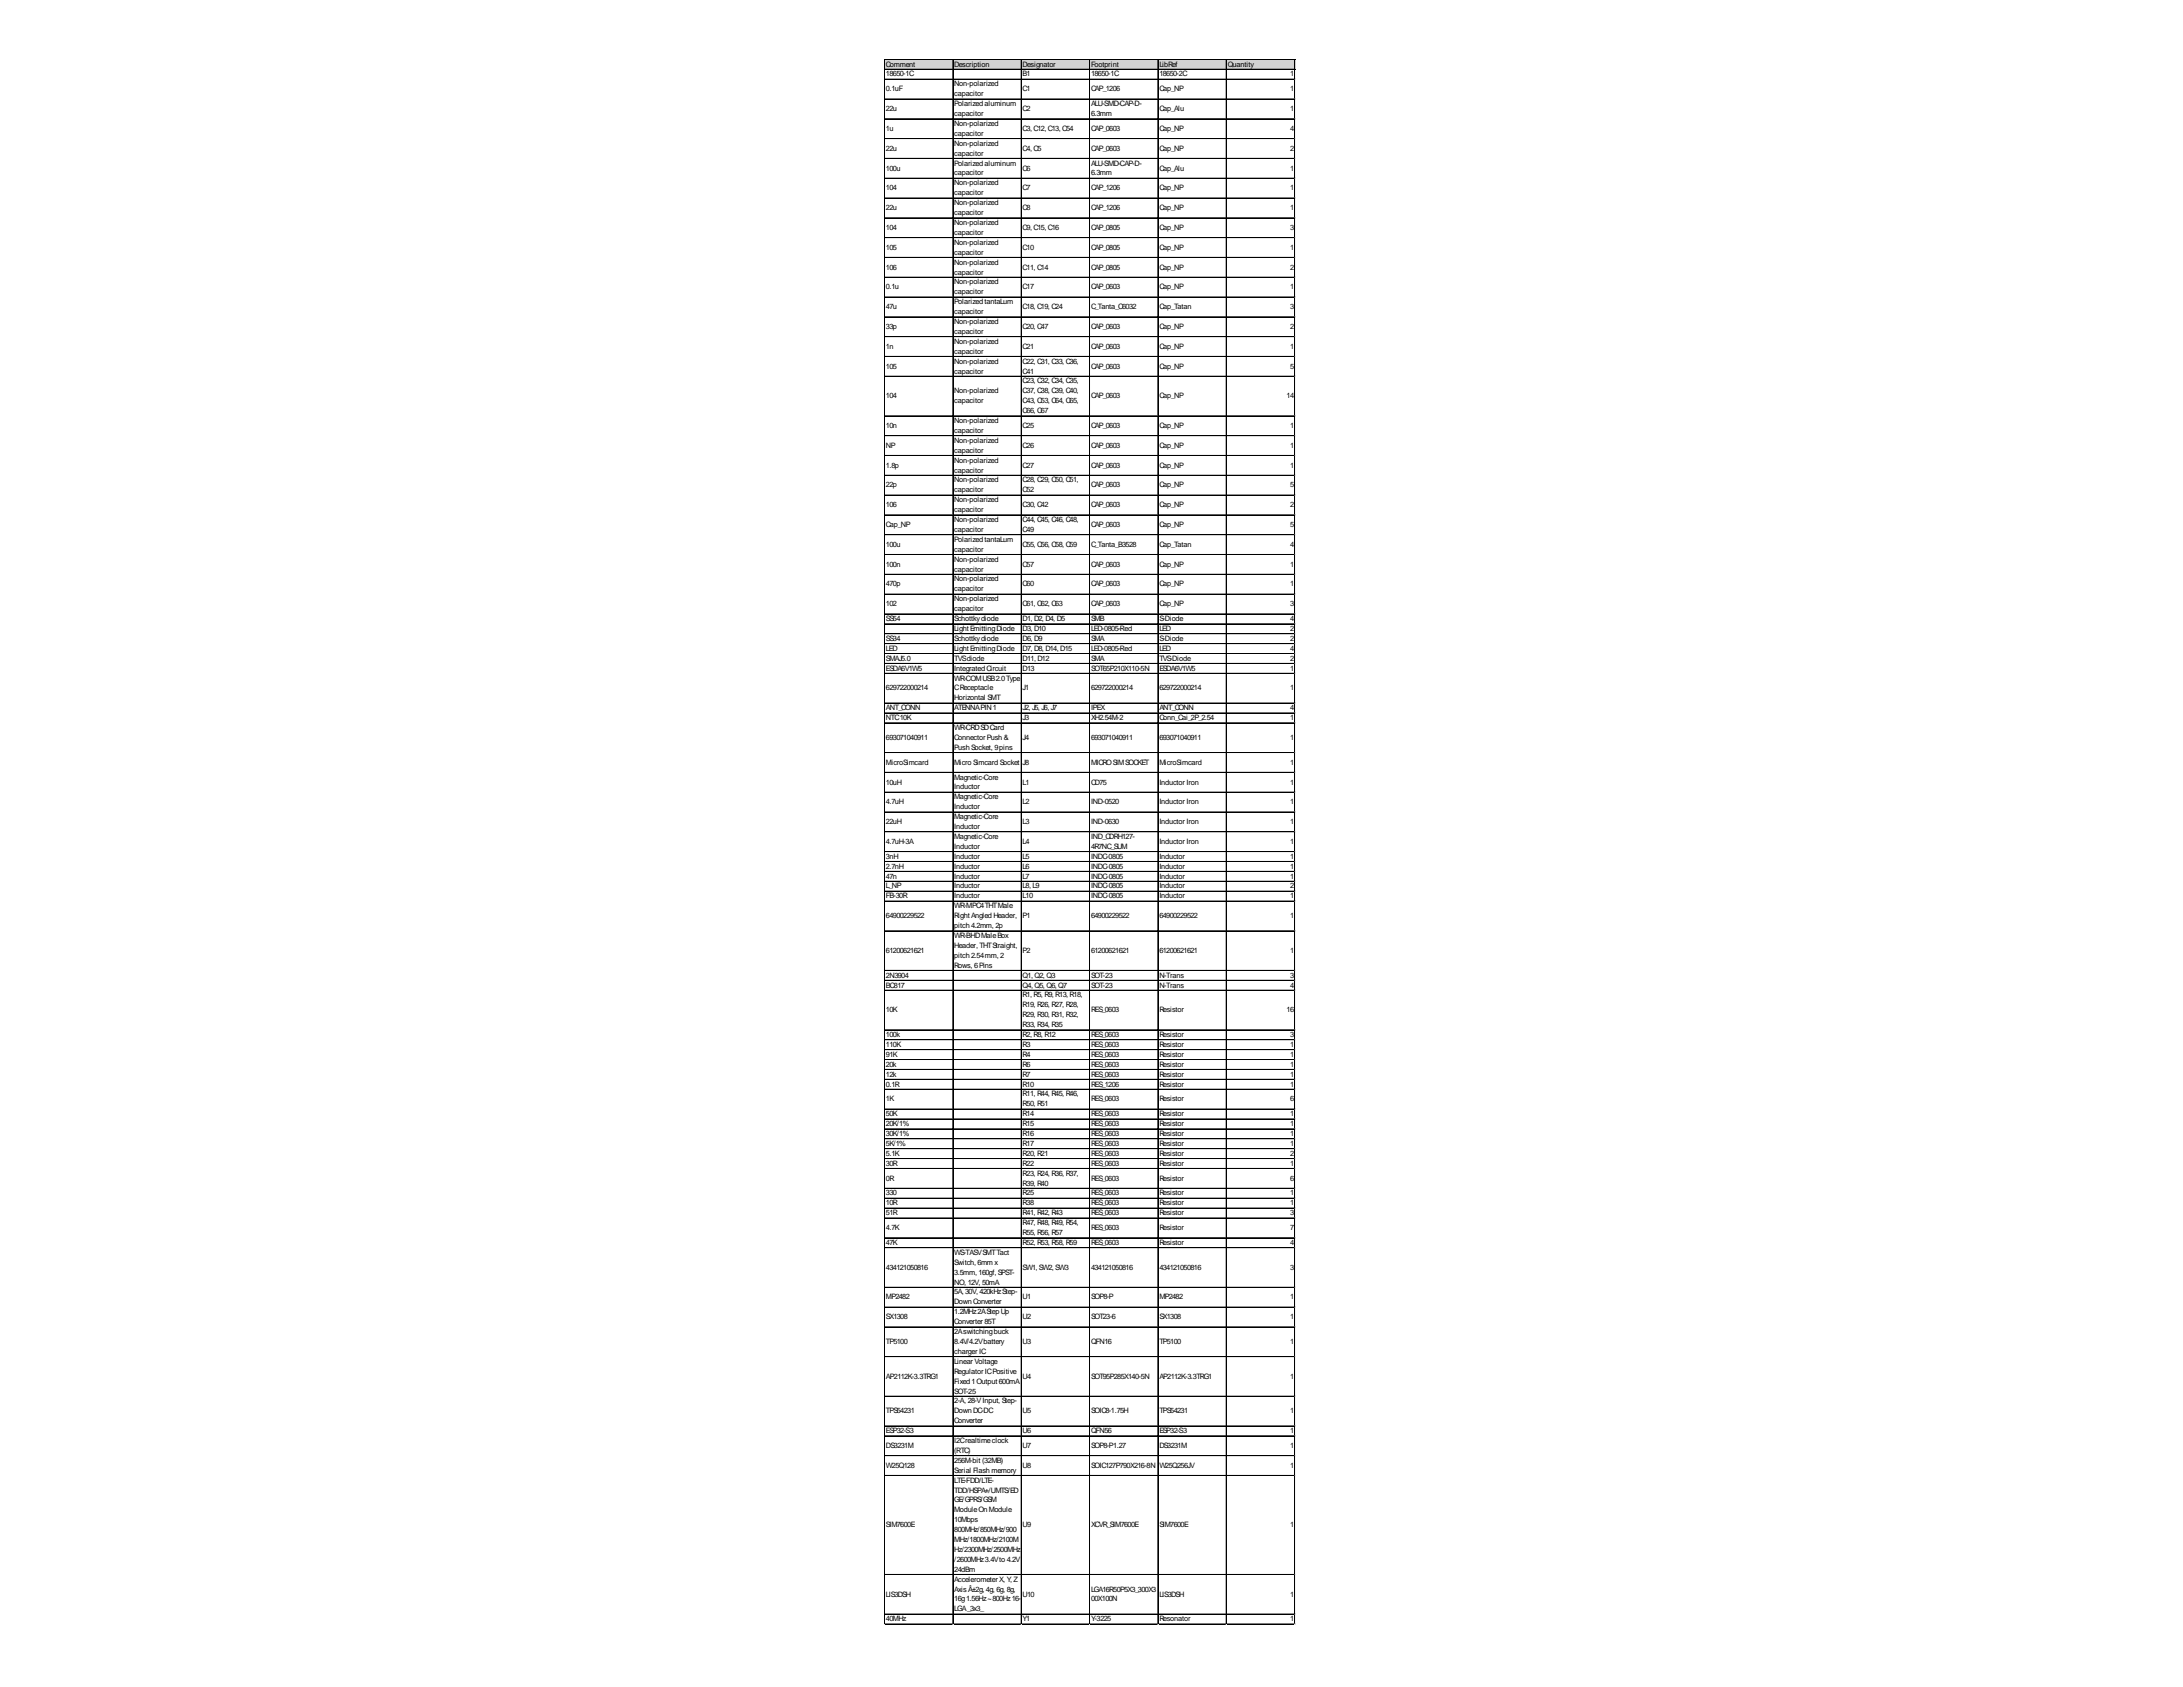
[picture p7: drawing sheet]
<svg xmlns="http://www.w3.org/2000/svg" width="279mm" height="216mm" viewBox="0 0 279 216" stroke-linecap="round" stroke-linejoin="round" font-family="sans-serif">
<defs><g id="words">
<g font-size="1">
<text x="113.4" y="8.5">Comment</text>
<text x="113.4" y="9.8">18650-1C</text>
<text x="113.4" y="11.7">0.1uF</text>
<text x="122.1" y="8.5">Description</text>
<text x="122.1" y="11.1">Non-polarized</text>
<text x="130.9" y="8.5">Designator</text>
<text x="130.9" y="9.8">B1</text>
<text x="130.9" y="11.7">C1</text>
<text x="139.6" y="8.5">Footprint</text>
<text x="139.6" y="9.8">18650-1C</text>
<text x="139.6" y="11.7">CAP_1206</text>
<text x="148.4" y="8.5">LibRef</text>
<text x="148.4" y="9.8">18650-2C</text>
<text x="148.4" y="11.7">Cap_NP</text>
<text x="157.1" y="8.5">Quantity</text>
<text x="165.1" y="9.8">1</text>
<text x="165.1" y="11.7">1</text>
<text x="113.4" y="14.2">22u</text>
<text x="113.4" y="16.8">1u</text>
<text x="122.1" y="12.3">capacitor</text>
<text x="122.1" y="13.6">Polarized aluminum</text>
<text x="122.1" y="14.9">capacitor</text>
<text x="122.1" y="16.1">Non-polarized</text>
<text x="122.1" y="17.4">capacitor</text>
<text x="130.9" y="14.2">C2</text>
<text x="130.9" y="16.8">C3, C12, C13, C54</text>
<text x="139.6" y="13.6">ALU-SMD-CAP-D-</text>
<text x="139.6" y="14.9">6.3mm</text>
<text x="139.6" y="16.8">CAP_0603</text>
<text x="148.4" y="14.2">Cap_Alu</text>
<text x="148.4" y="16.8">Cap_NP</text>
<text x="165.1" y="14.2">1</text>
<text x="165.1" y="16.8">4</text>
<text x="113.4" y="19.3">22u</text>
<text x="113.4" y="21.8">100u</text>
<text x="122.1" y="18.7">Non-polarized</text>
<text x="122.1" y="19.9">capacitor</text>
<text x="122.1" y="21.2">Polarized aluminum</text>
<text x="122.1" y="22.5">capacitor</text>
<text x="122.1" y="23.7">Non-polarized</text>
<text x="130.9" y="19.3">C4, C5</text>
<text x="130.9" y="21.8">C6</text>
<text x="139.6" y="19.3">CAP_0603</text>
<text x="139.6" y="21.2">ALU-SMD-CAP-D-</text>
<text x="139.6" y="22.5">6.3mm</text>
<text x="148.4" y="19.3">Cap_NP</text>
<text x="148.4" y="21.8">Cap_Alu</text>
<text x="165.1" y="19.3">2</text>
<text x="165.1" y="21.8">1</text>
<text x="113.4" y="24.4">104</text>
<text x="113.4" y="26.9">22u</text>
<text x="113.4" y="29.4">104</text>
<text x="122.1" y="25">capacitor</text>
<text x="122.1" y="26.3">Non-polarized</text>
<text x="122.1" y="27.5">capacitor</text>
<text x="122.1" y="28.8">Non-polarized</text>
<text x="130.9" y="24.4">C7</text>
<text x="130.9" y="26.9">C8</text>
<text x="130.9" y="29.4">C9, C15, C16</text>
<text x="139.6" y="24.4">CAP_1206</text>
<text x="139.6" y="26.9">CAP_1206</text>
<text x="139.6" y="29.4">CAP_0805</text>
<text x="148.4" y="24.4">Cap_NP</text>
<text x="148.4" y="26.9">Cap_NP</text>
<text x="148.4" y="29.4">Cap_NP</text>
<text x="165.1" y="24.4">1</text>
<text x="165.1" y="26.9">1</text>
<text x="165.1" y="29.4">3</text>
<text x="113.4" y="32">105</text>
<text x="113.4" y="34.5">106</text>
<text x="122.1" y="30.1">capacitor</text>
<text x="122.1" y="31.3">Non-polarized</text>
<text x="122.1" y="32.6">capacitor</text>
<text x="122.1" y="33.9">Non-polarized</text>
<text x="122.1" y="35.1">capacitor</text>
<text x="130.9" y="32">C10</text>
<text x="130.9" y="34.5">C11, C14</text>
<text x="139.6" y="32">CAP_0805</text>
<text x="139.6" y="34.5">CAP_0805</text>
<text x="148.4" y="32">Cap_NP</text>
<text x="148.4" y="34.5">Cap_NP</text>
<text x="165.1" y="32">1</text>
<text x="165.1" y="34.5">2</text>
<text x="113.4" y="37">0.1u</text>
<text x="113.4" y="39.6">47u</text>
<text x="122.1" y="36.4">Non-polarized</text>
<text x="122.1" y="37.7">capacitor</text>
<text x="122.1" y="38.9">Polarized tantaLum</text>
<text x="122.1" y="40.2">capacitor</text>
<text x="122.1" y="41.5">Non-polarized</text>
<text x="130.9" y="37">C17</text>
<text x="130.9" y="39.6">C18, C19, C24</text>
<text x="139.6" y="37">CAP_0603</text>
<text x="139.6" y="39.6">C_Tanta_C6032</text>
<text x="148.4" y="37">Cap_NP</text>
<text x="148.4" y="39.6">Cap_Tatan</text>
<text x="165.1" y="37">1</text>
<text x="165.1" y="39.6">3</text>
<text x="113.4" y="42.1">33p</text>
<text x="113.4" y="44.6">1n</text>
<text x="113.4" y="47.2">105</text>
<text x="122.1" y="42.7">capacitor</text>
<text x="122.1" y="44">Non-polarized</text>
<text x="122.1" y="45.3">capacitor</text>
<text x="122.1" y="46.5">Non-polarized</text>
<text x="122.1" y="47.8">capacitor</text>
<text x="130.9" y="42.1">C20, C47</text>
<text x="130.9" y="44.6">C21</text>
<text x="130.9" y="46.5">C22, C31, C33, C36,</text>
<text x="130.9" y="47.8">C41</text>
<text x="139.6" y="42.1">CAP_0603</text>
<text x="139.6" y="44.6">CAP_0603</text>
<text x="139.6" y="47.2">CAP_0603</text>
<text x="148.4" y="42.1">Cap_NP</text>
<text x="148.4" y="44.6">Cap_NP</text>
<text x="148.4" y="47.2">Cap_NP</text>
<text x="165.1" y="42.1">2</text>
<text x="165.1" y="44.6">1</text>
<text x="165.1" y="47.2">5</text>
<text x="113.4" y="51">104</text>
<text x="122.1" y="50.3">Non-polarized</text>
<text x="122.1" y="51.6">capacitor</text>
<text x="130.9" y="49.1">C23, C32, C34, C35,</text>
<text x="130.9" y="50.3">C37, C38, C39, C40,</text>
<text x="130.9" y="51.6">C43, C53, C64, C65,</text>
<text x="130.9" y="52.9">C66, C67</text>
<text x="139.6" y="51">CAP_0603</text>
<text x="148.4" y="51">Cap_NP</text>
<text x="164.7" y="51">14</text>
<text x="113.4" y="54.8">10n</text>
<text x="113.4" y="57.3">NP</text>
<text x="113.4" y="59.8">1.8p</text>
<text x="122.1" y="54.1">Non-polarized</text>
<text x="122.1" y="55.4">capacitor</text>
<text x="122.1" y="56.7">Non-polarized</text>
<text x="122.1" y="57.9">capacitor</text>
<text x="122.1" y="59.2">Non-polarized</text>
<text x="130.9" y="54.8">C25</text>
<text x="130.9" y="57.3">C26</text>
<text x="130.9" y="59.8">C27</text>
<text x="139.6" y="54.8">CAP_0603</text>
<text x="139.6" y="57.3">CAP_0603</text>
<text x="139.6" y="59.8">CAP_0603</text>
<text x="148.4" y="54.8">Cap_NP</text>
<text x="148.4" y="57.3">Cap_NP</text>
<text x="148.4" y="59.8">Cap_NP</text>
<text x="165.1" y="54.8">1</text>
<text x="165.1" y="57.3">1</text>
<text x="165.1" y="59.8">1</text>
<text x="113.4" y="62.4">22p</text>
<text x="113.4" y="64.9">106</text>
<text x="122.1" y="60.5">capacitor</text>
<text x="122.1" y="61.7">Non-polarized</text>
<text x="122.1" y="63">capacitor</text>
<text x="122.1" y="64.3">Non-polarized</text>
<text x="122.1" y="65.5">capacitor</text>
<text x="130.9" y="61.7">C28, C29, C50, C51,</text>
<text x="130.9" y="63">C52</text>
<text x="130.9" y="64.9">C30, C42</text>
<text x="139.6" y="62.4">CAP_0603</text>
<text x="139.6" y="64.9">CAP_0603</text>
<text x="148.4" y="62.4">Cap_NP</text>
<text x="148.4" y="64.9">Cap_NP</text>
<text x="165.1" y="62.4">5</text>
<text x="165.1" y="64.9">2</text>
<text x="113.4" y="67.4">Cap_NP</text>
<text x="113.4" y="70">100u</text>
<text x="122.1" y="66.8">Non-polarized</text>
<text x="122.1" y="68.1">capacitor</text>
<text x="122.1" y="69.3">Polarized tantaLum</text>
<text x="122.1" y="70.6">capacitor</text>
<text x="122.1" y="71.9">Non-polarized</text>
<text x="130.9" y="66.8">C44, C45, C46, C48,</text>
<text x="130.9" y="68.1">C49</text>
<text x="130.9" y="70">C55, C56, C58, C59</text>
<text x="139.6" y="67.4">CAP_0603</text>
<text x="139.6" y="70">C_Tanta_B3528</text>
<text x="148.4" y="67.4">Cap_NP</text>
<text x="148.4" y="70">Cap_Tatan</text>
<text x="165.1" y="67.4">5</text>
<text x="165.1" y="70">4</text>
<text x="113.4" y="72.5">100n</text>
<text x="113.4" y="75.1">470p</text>
<text x="113.4" y="77.6">102</text>
<text x="122.1" y="73.2">capacitor</text>
<text x="122.1" y="74.4">Non-polarized</text>
<text x="122.1" y="75.7">capacitor</text>
<text x="122.1" y="77">Non-polarized</text>
<text x="130.9" y="72.5">C57</text>
<text x="130.9" y="75.1">C60</text>
<text x="130.9" y="77.6">C61, C62, C63</text>
<text x="139.6" y="72.5">CAP_0603</text>
<text x="139.6" y="75.1">CAP_0603</text>
<text x="139.6" y="77.6">CAP_0603</text>
<text x="148.4" y="72.5">Cap_NP</text>
<text x="148.4" y="75.1">Cap_NP</text>
<text x="148.4" y="77.6">Cap_NP</text>
<text x="165.1" y="72.5">1</text>
<text x="165.1" y="75.1">1</text>
<text x="165.1" y="77.6">3</text>
<text x="113.4" y="79.5">SS54</text>
<text x="113.4" y="82">SS34</text>
<text x="113.4" y="83.3">LED</text>
<text x="122.1" y="78.2">capacitor</text>
<text x="122.1" y="79.5">Schottkydiode</text>
<text x="122.1" y="80.8">Light EmittingDiode</text>
<text x="122.1" y="82">Schottkydiode</text>
<text x="122.1" y="83.3">Light EmittingDiode</text>
<text x="130.9" y="79.5">D1, D2, D4, D5</text>
<text x="130.9" y="80.8">D3, D10</text>
<text x="130.9" y="82">D6, D9</text>
<text x="130.9" y="83.3">D7, D8, D14, D15</text>
<text x="139.6" y="79.5">SMB</text>
<text x="139.6" y="80.8">LED-0805-Red</text>
<text x="139.6" y="82">SMA</text>
<text x="139.6" y="83.3">LED-0805-Red</text>
<text x="148.4" y="79.5">S-Diode</text>
<text x="148.4" y="80.8">LED</text>
<text x="148.4" y="82">S-Diode</text>
<text x="148.4" y="83.3">LED</text>
<text x="165.1" y="79.5">4</text>
<text x="165.1" y="80.8">2</text>
<text x="165.1" y="82">2</text>
<text x="165.1" y="83.3">4</text>
<text x="113.4" y="84.6">SMAJ5.0</text>
<text x="113.4" y="85.8">ESDA6V1W5</text>
<text x="113.4" y="88.4">629722000214</text>
<text x="122.1" y="84.6">TVSdiode</text>
<text x="122.1" y="85.8">Integrated Circuit</text>
<text x="122.1" y="87.1">WR-COMUSB2.0Type</text>
<text x="122.1" y="88.4">CReceptacle</text>
<text x="122.1" y="89.6">Horizontal SMT</text>
<text x="130.9" y="84.6">D11, D12</text>
<text x="130.9" y="85.8">D13</text>
<text x="130.9" y="88.4">J1</text>
<text x="139.6" y="84.6">SMA</text>
<text x="139.6" y="85.8">SOT65P210X110-5N</text>
<text x="139.6" y="88.4">629722000214</text>
<text x="148.4" y="84.6">TVS-Diode</text>
<text x="148.4" y="85.8">ESDA6V1W5</text>
<text x="148.4" y="88.4">629722000214</text>
<text x="165.1" y="84.6">2</text>
<text x="165.1" y="85.8">1</text>
<text x="165.1" y="88.4">1</text>
<text x="113.4" y="90.9">ANT_CONN</text>
<text x="113.4" y="92.2">NTC10K</text>
<text x="113.4" y="94.7">693071040911</text>
<text x="122.1" y="90.9">ATENNAPIN1</text>
<text x="122.1" y="93.4">WR-CRDSDCard</text>
<text x="122.1" y="94.7">Connector Push &amp;</text>
<text x="122.1" y="96">Push Socket, 9pins</text>
<text x="130.9" y="90.9">J2, J5, J6, J7</text>
<text x="130.9" y="92.2">J3</text>
<text x="130.9" y="94.7">J4</text>
<text x="139.6" y="90.9">IPEX</text>
<text x="139.6" y="92.2">XH2.54M-2</text>
<text x="139.6" y="94.7">693071040911</text>
<text x="148.4" y="90.9">ANT_CONN</text>
<text x="148.4" y="92.2">Conn_Cai_2P_2.54</text>
<text x="148.4" y="94.7">693071040911</text>
<text x="165.1" y="90.9">4</text>
<text x="165.1" y="92.2">1</text>
<text x="165.1" y="94.7">1</text>
<text x="113.4" y="97.9">MicroSimcard</text>
<text x="113.4" y="100.4">10uH</text>
<text x="122.1" y="97.9">Micro Simcard Socket</text>
<text x="122.1" y="99.8">Magnetic-Core</text>
<text x="122.1" y="101">Inductor</text>
<text x="130.9" y="97.9">J8</text>
<text x="130.9" y="100.4">L1</text>
<text x="139.6" y="97.9">MICROSIMSOCKET</text>
<text x="139.6" y="100.4">CD75</text>
<text x="148.4" y="97.9">MicroSimcard</text>
<text x="148.4" y="100.4">Inductor Iron</text>
<text x="165.1" y="97.9">1</text>
<text x="165.1" y="100.4">1</text>
<text x="113.4" y="102.9">4.7uH</text>
<text x="113.4" y="105.5">22uH</text>
<text x="122.1" y="102.3">Magnetic-Core</text>
<text x="122.1" y="103.6">Inductor</text>
<text x="122.1" y="104.8">Magnetic-Core</text>
<text x="122.1" y="106.1">Inductor</text>
<text x="122.1" y="107.4">Magnetic-Core</text>
<text x="130.9" y="102.9">L2</text>
<text x="130.9" y="105.5">L3</text>
<text x="139.6" y="102.9">IND-0520</text>
<text x="139.6" y="105.5">IND-0630</text>
<text x="139.6" y="107.4">IND_CDRH127-</text>
<text x="148.4" y="102.9">Inductor Iron</text>
<text x="148.4" y="105.5">Inductor Iron</text>
<text x="165.1" y="102.9">1</text>
<text x="165.1" y="105.5">1</text>
<text x="113.4" y="108">4.7uH-3A</text>
<text x="113.4" y="109.9">3nH</text>
<text x="113.4" y="111.2">2.7nH</text>
<text x="113.4" y="112.4">47n</text>
<text x="113.4" y="113.7">L_NP</text>
<text x="122.1" y="108.6">Inductor</text>
<text x="122.1" y="109.9">Inductor</text>
<text x="122.1" y="111.2">Inductor</text>
<text x="122.1" y="112.4">Inductor</text>
<text x="122.1" y="113.7">Inductor</text>
<text x="130.9" y="108">L4</text>
<text x="130.9" y="109.9">L5</text>
<text x="130.9" y="111.2">L6</text>
<text x="130.9" y="112.4">L7</text>
<text x="130.9" y="113.7">L8, L9</text>
<text x="139.6" y="108.6">4R7NC_SUM</text>
<text x="139.6" y="109.9">INDC-0805</text>
<text x="139.6" y="111.2">INDC-0805</text>
<text x="139.6" y="112.4">INDC-0805</text>
<text x="139.6" y="113.7">INDC-0805</text>
<text x="148.4" y="108">Inductor Iron</text>
<text x="148.4" y="109.9">Inductor</text>
<text x="148.4" y="111.2">Inductor</text>
<text x="148.4" y="112.4">Inductor</text>
<text x="148.4" y="113.7">Inductor</text>
<text x="165.1" y="108">1</text>
<text x="165.1" y="109.9">1</text>
<text x="165.1" y="111.2">1</text>
<text x="165.1" y="112.4">1</text>
<text x="165.1" y="113.7">2</text>
<text x="113.4" y="115">FB-30R</text>
<text x="113.4" y="117.5">64900229522</text>
<text x="122.1" y="115">Inductor</text>
<text x="122.1" y="116.2">WR-MPC4THTMale</text>
<text x="122.1" y="117.5">Right Angled Header,</text>
<text x="122.1" y="118.8">pitch 4.2mm, 2p</text>
<text x="130.9" y="115">L10</text>
<text x="130.9" y="117.5">P1</text>
<text x="139.6" y="115">INDC-0805</text>
<text x="139.6" y="117.5">64900229522</text>
<text x="148.4" y="115">Inductor</text>
<text x="148.4" y="117.5">64900229522</text>
<text x="165.1" y="115">1</text>
<text x="165.1" y="117.5">1</text>
<text x="113.4" y="121.9">61200621621</text>
<text x="113.4" y="125.1">2N3904</text>
<text x="122.1" y="120">WR-BHDMaleBox</text>
<text x="122.1" y="121.3">Header, THTStraight,</text>
<text x="122.1" y="122.6">pitch 2.54mm, 2</text>
<text x="122.1" y="123.8">Rows, 6Pins</text>
<text x="130.9" y="121.9">P2</text>
<text x="130.9" y="125.1">Q1, Q2, Q3</text>
<text x="139.6" y="121.9">61200621621</text>
<text x="139.6" y="125.1">SOT-23</text>
<text x="148.4" y="121.9">61200621621</text>
<text x="148.4" y="125.1">N-Trans</text>
<text x="165.1" y="121.9">1</text>
<text x="165.1" y="125.1">3</text>
<text x="113.4" y="126.4">BC817</text>
<text x="113.4" y="129.5">10K</text>
<text x="130.9" y="126.4">Q4, Q5, Q6, Q7</text>
<text x="130.9" y="127.6">R1, R5, R9, R13, R18,</text>
<text x="130.9" y="128.9">R19, R26, R27, R28,</text>
<text x="130.9" y="130.2">R29, R30, R31, R32,</text>
<text x="130.9" y="131.4">R33, R34, R35</text>
<text x="139.6" y="126.4">SOT-23</text>
<text x="139.6" y="129.5">RES_0603</text>
<text x="148.4" y="126.4">N-Trans</text>
<text x="148.4" y="129.5">Resistor</text>
<text x="164.7" y="129.5">16</text>
<text x="165.1" y="126.4">4</text>
<text x="113.4" y="132.7">100k</text>
<text x="113.4" y="134">110K</text>
<text x="113.4" y="135.3">91K</text>
<text x="113.4" y="136.5">20k</text>
<text x="113.4" y="137.8">12k</text>
<text x="130.9" y="132.7">R2, R8, R12</text>
<text x="130.9" y="134">R3</text>
<text x="130.9" y="135.3">R4</text>
<text x="130.9" y="136.5">R6</text>
<text x="130.9" y="137.8">R7</text>
<text x="139.6" y="132.7">RES_0603</text>
<text x="139.6" y="134">RES_0603</text>
<text x="139.6" y="135.3">RES_0603</text>
<text x="139.6" y="136.5">RES_0603</text>
<text x="139.6" y="137.8">RES_0603</text>
<text x="148.4" y="132.7">Resistor</text>
<text x="148.4" y="134">Resistor</text>
<text x="148.4" y="135.3">Resistor</text>
<text x="148.4" y="136.5">Resistor</text>
<text x="148.4" y="137.8">Resistor</text>
<text x="165.1" y="132.7">3</text>
<text x="165.1" y="134">1</text>
<text x="165.1" y="135.3">1</text>
<text x="165.1" y="136.5">1</text>
<text x="165.1" y="137.8">1</text>
<text x="113.4" y="139.1">0.1R</text>
<text x="113.4" y="141">1K</text>
<text x="113.4" y="142.9">50K</text>
<text x="130.9" y="139.1">R10</text>
<text x="130.9" y="140.3">R11, R44, R45, R46,</text>
<text x="130.9" y="141.6">R50, R51</text>
<text x="130.9" y="142.9">R14</text>
<text x="139.6" y="139.1">RES_1206</text>
<text x="139.6" y="141">RES_0603</text>
<text x="139.6" y="142.9">RES_0603</text>
<text x="148.4" y="139.1">Resistor</text>
<text x="148.4" y="141">Resistor</text>
<text x="148.4" y="142.9">Resistor</text>
<text x="165.1" y="139.1">1</text>
<text x="165.1" y="141">6</text>
<text x="165.1" y="142.9">1</text>
<text x="113.4" y="144.1">20K/1%</text>
<text x="113.4" y="145.4">30K/1%</text>
<text x="113.4" y="146.7">5K/1%</text>
<text x="113.4" y="147.9">5.1K</text>
<text x="113.4" y="149.2">30R</text>
<text x="130.9" y="144.1">R15</text>
<text x="130.9" y="145.4">R16</text>
<text x="130.9" y="146.7">R17</text>
<text x="130.9" y="147.9">R20, R21</text>
<text x="130.9" y="149.2">R22</text>
<text x="139.6" y="144.1">RES_0603</text>
<text x="139.6" y="145.4">RES_0603</text>
<text x="139.6" y="146.7">RES_0603</text>
<text x="139.6" y="147.9">RES_0603</text>
<text x="139.6" y="149.2">RES_0603</text>
<text x="148.4" y="144.1">Resistor</text>
<text x="148.4" y="145.4">Resistor</text>
<text x="148.4" y="146.7">Resistor</text>
<text x="148.4" y="147.9">Resistor</text>
<text x="148.4" y="149.2">Resistor</text>
<text x="165.1" y="144.1">1</text>
<text x="165.1" y="145.4">1</text>
<text x="165.1" y="146.7">1</text>
<text x="165.1" y="147.9">2</text>
<text x="165.1" y="149.2">1</text>
<text x="113.4" y="151.1">0R</text>
<text x="113.4" y="153">330</text>
<text x="113.4" y="154.3">10R</text>
<text x="113.4" y="155.5">51R</text>
<text x="130.9" y="150.5">R23, R24, R36, R37,</text>
<text x="130.9" y="151.7">R39, R40</text>
<text x="130.9" y="153">R25</text>
<text x="130.9" y="154.3">R38</text>
<text x="130.9" y="155.5">R41, R42, R43</text>
<text x="139.6" y="151.1">RES_0603</text>
<text x="139.6" y="153">RES_0603</text>
<text x="139.6" y="154.3">RES_0603</text>
<text x="139.6" y="155.5">RES_0603</text>
<text x="148.4" y="151.1">Resistor</text>
<text x="148.4" y="153">Resistor</text>
<text x="148.4" y="154.3">Resistor</text>
<text x="148.4" y="155.5">Resistor</text>
<text x="165.1" y="151.1">6</text>
<text x="165.1" y="153">1</text>
<text x="165.1" y="154.3">1</text>
<text x="165.1" y="155.5">3</text>
<text x="113.4" y="157.4">4.7K</text>
<text x="113.4" y="159.3">47K</text>
<text x="122.1" y="160.6">WS-TASVSMTTact</text>
<text x="122.1" y="161.9">Switch, 6mmx</text>
<text x="130.9" y="156.8">R47, R48, R49, R54,</text>
<text x="130.9" y="158.1">R55, R56, R57</text>
<text x="130.9" y="159.3">R52, R53, R58, R59</text>
<text x="139.6" y="157.4">RES_0603</text>
<text x="139.6" y="159.3">RES_0603</text>
<text x="148.4" y="157.4">Resistor</text>
<text x="148.4" y="159.3">Resistor</text>
<text x="165.1" y="157.4">7</text>
<text x="165.1" y="159.3">4</text>
<text x="113.4" y="162.5">434121050816</text>
<text x="113.4" y="166.3">MP2482</text>
<text x="122.1" y="163.1">3.5mm, 160gf, SPST-</text>
<text x="122.1" y="164.4">NO, 12V, 50mA</text>
<text x="122.1" y="165.7">5A, 30V, 420kHzStep-</text>
<text x="122.1" y="166.9">Down Converter</text>
<text x="130.9" y="162.5">SW1, SW2, SW3</text>
<text x="130.9" y="166.3">U1</text>
<text x="139.6" y="162.5">434121050816</text>
<text x="139.6" y="166.3">SOP8-P</text>
<text x="148.4" y="162.5">434121050816</text>
<text x="148.4" y="166.3">MP2482</text>
<text x="165.1" y="162.5">3</text>
<text x="165.1" y="166.3">1</text>
<text x="113.4" y="168.8">SX1308</text>
<text x="113.4" y="172">TP5100</text>
<text x="122.1" y="168.2">1.2MHz2AStep Up</text>
<text x="122.1" y="169.5">Converter 85T</text>
<text x="122.1" y="170.7">2Aswitchingbuck</text>
<text x="122.1" y="172">8.4V/4.2Vbattery</text>
<text x="122.1" y="173.3">charger IC</text>
<text x="130.9" y="168.8">U2</text>
<text x="130.9" y="172">U3</text>
<text x="139.6" y="168.8">SOT23-6</text>
<text x="139.6" y="172">QFN16</text>
<text x="148.4" y="168.8">SX1308</text>
<text x="148.4" y="172">TP5100</text>
<text x="165.1" y="168.8">1</text>
<text x="165.1" y="172">1</text>
<text x="113.4" y="176.4">AP2112K-3.3TRG1</text>
<text x="122.1" y="174.5">Linear Voltage</text>
<text x="122.1" y="175.8">Regulator ICPositive</text>
<text x="122.1" y="177.1">Fixed 1Output 600mA</text>
<text x="122.1" y="178.3">SOT-25</text>
<text x="122.1" y="179.6">2-A, 28-VInput, Step-</text>
<text x="130.9" y="176.4">U4</text>
<text x="139.6" y="176.4">SOT95P285X140-5N</text>
<text x="148.4" y="176.4">AP2112K-3.3TRG1</text>
<text x="165.1" y="176.4">1</text>
<text x="113.4" y="180.9">TPS54231</text>
<text x="113.4" y="183.4">ESP32-S3</text>
<text x="113.4" y="185.3">DS3231M</text>
<text x="122.1" y="180.9">Down DC-DC</text>
<text x="122.1" y="182.1">Converter</text>
<text x="122.1" y="184.7">I2Crealtimeclock</text>
<text x="122.1" y="185.9">(RTC)</text>
<text x="130.9" y="180.9">U5</text>
<text x="130.9" y="183.4">U6</text>
<text x="130.9" y="185.3">U7</text>
<text x="139.6" y="180.9">SOIC8-1.75H</text>
<text x="139.6" y="183.4">QFN56</text>
<text x="139.6" y="185.3">SOP8-P1.27</text>
<text x="148.4" y="180.9">TPS54231</text>
<text x="148.4" y="183.4">ESP32-S3</text>
<text x="148.4" y="185.3">DS3231M</text>
<text x="165.1" y="180.9">1</text>
<text x="165.1" y="183.4">1</text>
<text x="165.1" y="185.3">1</text>
<text x="113.4" y="187.8">W25Q128</text>
<text x="122.1" y="187.2">256M-bit (32MB)</text>
<text x="122.1" y="188.5">Serial Flash memory</text>
<text x="122.1" y="189.7">LTE-FDD/LTE-</text>
<text x="122.1" y="191">TDD/HSPA+/UMTS/ED</text>
<text x="130.9" y="187.8">U8</text>
<text x="139.6" y="187.8">SOIC127P790X216-8N</text>
<text x="148.4" y="187.8">W25Q256JV</text>
<text x="165.1" y="187.8">1</text>
<text x="113.4" y="195.5">SIM7600E</text>
<text x="122.1" y="192.3">GE/GPRS/GSM</text>
<text x="122.1" y="193.5">ModuleOn Module</text>
<text x="122.1" y="194.8">10Mbps</text>
<text x="122.1" y="196.1">800MHz/850MHz/900</text>
<text x="122.1" y="197.4">MHz/1800MHz/2100M</text>
<text x="130.9" y="195.5">U9</text>
<text x="139.6" y="195.5">XCVR_SIM7600E</text>
<text x="148.4" y="195.5">SIM7600E</text>
<text x="165.1" y="195.5">1</text>
<text x="122.1" y="198.6">Hz/2300MHz/2500MHz</text>
<text x="122.1" y="199.9">/2600MHz3.4Vto 4.2V</text>
<text x="122.1" y="201.2">24dBm</text>
<text x="122.1" y="202.4">Accelerometer X, Y, Z</text>
<text x="122.1" y="203.7">AxisÂ±2g, 4g, 6g, 8g,</text>
<text x="139.6" y="203.7">LGA16R50P5X3_300X3</text>
<text x="113.4" y="204.3">LIS3DSH</text>
<text x="113.4" y="207.5">40MHz</text>
<text x="122.1" y="205">16g1.56Hz~800Hz16-</text>
<text x="122.1" y="206.2">LGA_3x3_</text>
<text x="130.9" y="204.3">U10</text>
<text x="130.9" y="207.5">Y1</text>
<text x="139.6" y="205">00X100N</text>
<text x="139.6" y="207.5">Y-3225</text>
<text x="148.4" y="204.3">LIS3DSH</text>
<text x="148.4" y="207.5">Resonator</text>
<text x="165.1" y="204.3">1</text>
<text x="165.1" y="207.5">1</text>
</g>
</g></defs>
<path d="M113.2 7.6h52.6v1.3h-52.6z" fill="#d3d3d3"/>
<g fill="none" stroke="#000" stroke-width=".13">
<path d="M113.2 7.6v200.3M113.3 7.6h52.4M113.3 8.9h52.4M113.3 10.1h52.4M113.3 10.2h52.4M113.3 12.7h52.4M113.3 15.2h52.4M113.3 17.7h52.4M113.3 17.8h52.4M122 7.7v200.2M130.7 7.7v200.2M139.4 7.7v200.2"/>
<path d="M139.5 7.7v200.2M148.2 7.7v200.2M156.9 7.7v200.2M157 7.7v200.2M165.7 7.7v200.2M113.3 20.3h52.4M113.3 22.8h52.4M113.3 25.3h52.4M113.3 25.4h52.4M113.3 27.9h52.4M113.3 30.4h52.4M113.3 32.9h52.4"/>
<path d="M113.3 33h52.4M113.3 35.5h52.4M113.3 38h52.4M113.3 40.5h52.4M113.3 40.6h52.4M113.3 43.1h52.4M113.3 45.6h52.4M113.3 48.1h52.4M113.3 48.2h52.4M113.3 53.2h52.4M113.3 53.3h52.4M113.3 55.8h52.4"/>
<path d="M113.3 58.3h52.4M113.3 60.8h52.4M113.3 60.9h52.4M113.3 63.4h52.4M113.3 65.9h52.4M113.3 68.4l52.4 .1M113.3 71h52.4M113.3 73.5h52.4M113.3 76h52.4M113.3 76.1h52.4M113.3 78.6h52.4M113.3 79.8h52.4"/>
<path d="M113.3 79.9h52.4M113.3 81.1h52.4M113.3 82.4h52.4M113.3 83.6h52.4M113.3 83.7h52.4M113.3 84.9h52.4M113.3 86.2h52.4M113.3 90h52.4M113.3 91.2h52.4M113.3 91.3h52.4M113.3 92.5h52.4M113.3 96.3h52.4"/>
<path d="M113.3 98.8h52.4M113.3 98.9h52.4M113.3 101.4h52.4M113.3 103.9h52.4M113.3 106.4h52.4M113.3 106.5h52.4M113.3 109h52.4M113.3 110.2h52.4M113.3 110.3h52.4M113.3 111.5h52.4M113.3 112.8h52.4M113.3 114.1h52.4"/>
<path d="M113.3 115.3h52.4M113.3 119.1h52.4M113.3 119.2h52.4M113.3 124.2h52.4M113.3 125.5h52.4M113.3 126.7h52.4M113.3 126.8h52.4M113.3 131.8h52.4M113.3 133.1h52.4M113.3 134.3h52.4M113.3 134.4h52.4M113.3 135.6h52.4"/>
<path d="M113.3 136.9h52.4M113.3 138.1h52.4M113.3 138.2h52.4M113.3 139.4h52.4M113.3 141.9h52.4M113.3 142h52.4M113.3 143.2h52.4M113.3 144.5h52.4M113.3 145.7h52.4M113.3 145.8h52.4M113.3 147h52.4M113.3 148.3h52.4"/>
<path d="M113.3 149.5h52.4M113.3 149.6h52.4M113.3 152.1h52.4M113.3 153.3h52.4M113.3 153.4h52.4M113.3 154.6h52.4M113.3 155.9h52.4M113.3 158.4h52.4M113.3 159.7h52.4M113.3 164.7h52.4M113.3 164.8h52.4M113.3 167.3h52.4"/>
<path d="M113.3 169.8h52.4M113.3 173.6h52.4M113.3 178.7h52.4M113.3 182.5h52.4M113.3 183.8h52.4M113.3 186.3h52.4M113.3 188.8h52.4M113.3 188.9h52.4M113.3 201.5h52.4M113.3 206.6h52.4M113.3 207.8h52.4M113.3 207.9h52.4"/>
</g>
<path d="M113.2 207.9h.1" fill="none" stroke="#e0e0e0" stroke-width=".13"/>
<path d="M113.2 207.9h.1z" fill="#e0e0e0"/>
<path d="M122 207.9h.1" fill="none" stroke="#e0e0e0" stroke-width=".13"/>
<path d="M130.7 207.9h.1" fill="none" stroke="#e0e0e0" stroke-width=".13"/>
<path d="M130.7 207.9h.1z" fill="#e0e0e0"/>
<path d="M139.4 207.9h.1" fill="none" stroke="#e0e0e0" stroke-width=".13"/>
<path d="M139.4 207.9h.1z" fill="#e0e0e0"/>
<path d="M148.2 207.9h.1" fill="none" stroke="#e0e0e0" stroke-width=".13"/>
<path d="M148.2 207.9h.1z" fill="#e0e0e0"/>
<path d="M156.9 207.9h.1" fill="none" stroke="#e0e0e0" stroke-width=".13"/>
<path d="M156.9 207.9h.1z" fill="#e0e0e0"/>
<path d="M165.7 207.9h.1" fill="none" stroke="#e0e0e0" stroke-width=".13"/>
<path d="M165.7 10.1h.1" fill="none" stroke="#e0e0e0" stroke-width=".13"/>
<path d="M165.7 10.1l.1 .1z" fill="#e0e0e0"/>
<path d="M165.7 12.7h.1" fill="none" stroke="#e0e0e0" stroke-width=".13"/>
<path d="M165.7 12.7h.1z" fill="#e0e0e0"/>
<path d="M165.7 15.2h.1" fill="none" stroke="#e0e0e0" stroke-width=".13"/>
<path d="M165.7 15.2l.1 .1z" fill="#e0e0e0"/>
<path d="M165.7 17.7h.1" fill="none" stroke="#e0e0e0" stroke-width=".13"/>
<path d="M165.7 17.7l.1 .1z" fill="#e0e0e0"/>
<path d="M165.7 20.3h.1" fill="none" stroke="#e0e0e0" stroke-width=".13"/>
<path d="M165.7 20.3h.1z" fill="#e0e0e0"/>
<path d="M165.7 22.8h.1" fill="none" stroke="#e0e0e0" stroke-width=".13"/>
<path d="M165.7 22.8l.1 .1z" fill="#e0e0e0"/>
<path d="M165.7 25.3h.1" fill="none" stroke="#e0e0e0" stroke-width=".13"/>
<path d="M165.7 25.3l.1 .1z" fill="#e0e0e0"/>
<path d="M165.7 27.9h.1" fill="none" stroke="#e0e0e0" stroke-width=".13"/>
<path d="M165.7 27.9h.1z" fill="#e0e0e0"/>
<path d="M165.7 30.4h.1" fill="none" stroke="#e0e0e0" stroke-width=".13"/>
<path d="M165.7 30.4l.1 .1z" fill="#e0e0e0"/>
<path d="M165.7 32.9h.1" fill="none" stroke="#e0e0e0" stroke-width=".13"/>
<path d="M165.7 32.9l.1 .1z" fill="#e0e0e0"/>
<path d="M165.7 35.5h.1" fill="none" stroke="#e0e0e0" stroke-width=".13"/>
<path d="M165.7 35.5h.1z" fill="#e0e0e0"/>
<path d="M165.7 38h.1" fill="none" stroke="#e0e0e0" stroke-width=".13"/>
<path d="M165.7 38l.1 .1z" fill="#e0e0e0"/>
<path d="M165.7 40.5h.1" fill="none" stroke="#e0e0e0" stroke-width=".13"/>
<path d="M165.7 40.5l.1 .1z" fill="#e0e0e0"/>
<path d="M165.7 43.1h.1" fill="none" stroke="#e0e0e0" stroke-width=".13"/>
<path d="M165.7 43.1h.1z" fill="#e0e0e0"/>
<path d="M165.7 45.6h.1" fill="none" stroke="#e0e0e0" stroke-width=".13"/>
<path d="M165.7 45.6l.1 .1z" fill="#e0e0e0"/>
<path d="M165.7 48.1h.1" fill="none" stroke="#e0e0e0" stroke-width=".13"/>
<path d="M165.7 48.1l.1 .1z" fill="#e0e0e0"/>
<path d="M165.7 53.2h.1" fill="none" stroke="#e0e0e0" stroke-width=".13"/>
<path d="M165.7 53.2l.1 .1z" fill="#e0e0e0"/>
<path d="M165.7 55.8h.1" fill="none" stroke="#e0e0e0" stroke-width=".13"/>
<path d="M165.7 55.8h.1z" fill="#e0e0e0"/>
<path d="M165.7 58.3h.1" fill="none" stroke="#e0e0e0" stroke-width=".13"/>
<path d="M165.7 58.3l.1 .1z" fill="#e0e0e0"/>
<path d="M165.7 60.8h.1" fill="none" stroke="#e0e0e0" stroke-width=".13"/>
<path d="M165.7 60.8l.1 .1z" fill="#e0e0e0"/>
<path d="M165.7 63.4h.1" fill="none" stroke="#e0e0e0" stroke-width=".13"/>
<path d="M165.7 63.4h.1z" fill="#e0e0e0"/>
<path d="M165.7 65.9h.1" fill="none" stroke="#e0e0e0" stroke-width=".13"/>
<path d="M165.7 65.9l.1 .1z" fill="#e0e0e0"/>
<path d="M165.7 68.4h.1" fill="none" stroke="#e0e0e0" stroke-width=".13"/>
<path d="M165.7 68.4l.1 .1z" fill="#e0e0e0"/>
<path d="M165.7 71h.1" fill="none" stroke="#e0e0e0" stroke-width=".13"/>
<path d="M165.7 71h.1z" fill="#e0e0e0"/>
<path d="M165.7 73.5h.1" fill="none" stroke="#e0e0e0" stroke-width=".13"/>
<path d="M165.7 73.5l.1 .1z" fill="#e0e0e0"/>
<path d="M165.7 76h.1" fill="none" stroke="#e0e0e0" stroke-width=".13"/>
<path d="M165.7 76l.1 .1z" fill="#e0e0e0"/>
<path d="M165.7 78.6h.1" fill="none" stroke="#e0e0e0" stroke-width=".13"/>
<path d="M165.7 78.6h.1z" fill="#e0e0e0"/>
<path d="M165.7 79.8h.1" fill="none" stroke="#e0e0e0" stroke-width=".13"/>
<path d="M165.7 79.8l.1 .1z" fill="#e0e0e0"/>
<path d="M165.7 81.1h.1" fill="none" stroke="#e0e0e0" stroke-width=".13"/>
<path d="M165.7 81.1l.1 .1z" fill="#e0e0e0"/>
<path d="M165.7 82.4h.1" fill="none" stroke="#e0e0e0" stroke-width=".13"/>
<path d="M165.7 82.4h.1z" fill="#e0e0e0"/>
<path d="M165.7 83.6h.1" fill="none" stroke="#e0e0e0" stroke-width=".13"/>
<path d="M165.7 83.6l.1 .1z" fill="#e0e0e0"/>
<path d="M165.7 84.9h.1" fill="none" stroke="#e0e0e0" stroke-width=".13"/>
<path d="M165.7 84.9l.1 .1z" fill="#e0e0e0"/>
<path d="M165.7 86.2h.1" fill="none" stroke="#e0e0e0" stroke-width=".13"/>
<path d="M165.7 86.2h.1z" fill="#e0e0e0"/>
<path d="M165.7 90h.1" fill="none" stroke="#e0e0e0" stroke-width=".13"/>
<path d="M165.7 90h.1z" fill="#e0e0e0"/>
<path d="M165.7 91.2h.1" fill="none" stroke="#e0e0e0" stroke-width=".13"/>
<path d="M165.7 91.2l.1 .1z" fill="#e0e0e0"/>
<path d="M165.7 92.5h.1" fill="none" stroke="#e0e0e0" stroke-width=".13"/>
<path d="M165.7 92.5l.1 .1z" fill="#e0e0e0"/>
<path d="M165.7 96.3h.1" fill="none" stroke="#e0e0e0" stroke-width=".13"/>
<path d="M165.7 96.3l.1 .1z" fill="#e0e0e0"/>
<path d="M165.7 98.8h.1" fill="none" stroke="#e0e0e0" stroke-width=".13"/>
<path d="M165.7 98.8l.1 .1z" fill="#e0e0e0"/>
<path d="M165.7 101.4h.1" fill="none" stroke="#e0e0e0" stroke-width=".13"/>
<path d="M165.7 101.4h.1z" fill="#e0e0e0"/>
<path d="M165.7 103.9h.1" fill="none" stroke="#e0e0e0" stroke-width=".13"/>
<path d="M165.7 103.9l.1 .1z" fill="#e0e0e0"/>
<path d="M165.7 106.4h.1" fill="none" stroke="#e0e0e0" stroke-width=".13"/>
<path d="M165.7 106.4l.1 .1z" fill="#e0e0e0"/>
<path d="M165.7 109h.1" fill="none" stroke="#e0e0e0" stroke-width=".13"/>
<path d="M165.7 109h.1z" fill="#e0e0e0"/>
<path d="M165.7 110.2h.1" fill="none" stroke="#e0e0e0" stroke-width=".13"/>
<path d="M165.7 110.2l.1 .1z" fill="#e0e0e0"/>
<path d="M165.7 111.5h.1" fill="none" stroke="#e0e0e0" stroke-width=".13"/>
<path d="M165.7 111.5l.1 .1z" fill="#e0e0e0"/>
<path d="M165.7 112.8h.1" fill="none" stroke="#e0e0e0" stroke-width=".13"/>
<path d="M165.7 112.8h.1z" fill="#e0e0e0"/>
<path d="M165.7 114.1h.1" fill="none" stroke="#e0e0e0" stroke-width=".13"/>
<path d="M165.7 114.1h.1z" fill="#e0e0e0"/>
<path d="M165.7 115.3h.1" fill="none" stroke="#e0e0e0" stroke-width=".13"/>
<path d="M165.7 115.3l.1 .1z" fill="#e0e0e0"/>
<path d="M165.7 119.1h.1" fill="none" stroke="#e0e0e0" stroke-width=".13"/>
<path d="M165.7 119.1l.1 .1z" fill="#e0e0e0"/>
<path d="M165.7 124.2h.1" fill="none" stroke="#e0e0e0" stroke-width=".13"/>
<path d="M165.7 124.2l.1 .1z" fill="#e0e0e0"/>
<path d="M165.7 125.5h.1" fill="none" stroke="#e0e0e0" stroke-width=".13"/>
<path d="M165.7 125.5h.1z" fill="#e0e0e0"/>
<path d="M165.7 126.7h.1" fill="none" stroke="#e0e0e0" stroke-width=".13"/>
<path d="M165.7 126.7l.1 .1z" fill="#e0e0e0"/>
<path d="M165.7 131.8h.1" fill="none" stroke="#e0e0e0" stroke-width=".13"/>
<path d="M165.7 131.8l.1 .1z" fill="#e0e0e0"/>
<path d="M165.7 133.1h.1" fill="none" stroke="#e0e0e0" stroke-width=".13"/>
<path d="M165.7 133.1h.1z" fill="#e0e0e0"/>
<path d="M165.7 134.3h.1" fill="none" stroke="#e0e0e0" stroke-width=".13"/>
<path d="M165.7 134.3l.1 .1z" fill="#e0e0e0"/>
<path d="M165.7 135.6h.1" fill="none" stroke="#e0e0e0" stroke-width=".13"/>
<path d="M165.7 135.6l.1 .1z" fill="#e0e0e0"/>
<path d="M165.7 136.9h.1" fill="none" stroke="#e0e0e0" stroke-width=".13"/>
<path d="M165.7 136.9h.1z" fill="#e0e0e0"/>
<path d="M165.7 138.1h.1" fill="none" stroke="#e0e0e0" stroke-width=".13"/>
<path d="M165.7 138.1l.1 .1z" fill="#e0e0e0"/>
<path d="M165.7 139.4h.1" fill="none" stroke="#e0e0e0" stroke-width=".13"/>
<path d="M165.7 139.4l.1 .1z" fill="#e0e0e0"/>
<path d="M165.7 141.9h.1" fill="none" stroke="#e0e0e0" stroke-width=".13"/>
<path d="M165.7 141.9l.1 .1z" fill="#e0e0e0"/>
<path d="M165.7 143.2h.1" fill="none" stroke="#e0e0e0" stroke-width=".13"/>
<path d="M165.7 143.2l.1 .1z" fill="#e0e0e0"/>
<path d="M165.7 144.5h.1" fill="none" stroke="#e0e0e0" stroke-width=".13"/>
<path d="M165.7 144.5h.1z" fill="#e0e0e0"/>
<path d="M165.7 145.7h.1" fill="none" stroke="#e0e0e0" stroke-width=".13"/>
<path d="M165.7 145.7l.1 .1z" fill="#e0e0e0"/>
<path d="M165.7 147h.1" fill="none" stroke="#e0e0e0" stroke-width=".13"/>
<path d="M165.7 147l.1 .1z" fill="#e0e0e0"/>
<path d="M165.7 148.3h.1" fill="none" stroke="#e0e0e0" stroke-width=".13"/>
<path d="M165.7 148.3h.1z" fill="#e0e0e0"/>
<path d="M165.7 149.5h.1" fill="none" stroke="#e0e0e0" stroke-width=".13"/>
<path d="M165.7 149.5l.1 .1z" fill="#e0e0e0"/>
<path d="M165.7 152.1h.1" fill="none" stroke="#e0e0e0" stroke-width=".13"/>
<path d="M165.7 152.1h.1z" fill="#e0e0e0"/>
<path d="M165.7 153.3h.1" fill="none" stroke="#e0e0e0" stroke-width=".13"/>
<path d="M165.7 153.3l.1 .1z" fill="#e0e0e0"/>
<path d="M165.7 154.6h.1" fill="none" stroke="#e0e0e0" stroke-width=".13"/>
<path d="M165.7 154.6l.1 .1z" fill="#e0e0e0"/>
<path d="M165.7 155.9h.1" fill="none" stroke="#e0e0e0" stroke-width=".13"/>
<path d="M165.7 155.9h.1z" fill="#e0e0e0"/>
<path d="M165.7 158.4h.1" fill="none" stroke="#e0e0e0" stroke-width=".13"/>
<path d="M165.7 158.4l.1 .1z" fill="#e0e0e0"/>
<path d="M165.7 159.7h.1" fill="none" stroke="#e0e0e0" stroke-width=".13"/>
<path d="M165.7 159.7h.1z" fill="#e0e0e0"/>
<path d="M165.7 164.7h.1" fill="none" stroke="#e0e0e0" stroke-width=".13"/>
<path d="M165.7 164.7l.1 .1z" fill="#e0e0e0"/>
<path d="M165.7 167.3h.1" fill="none" stroke="#e0e0e0" stroke-width=".13"/>
<path d="M165.7 167.3h.1z" fill="#e0e0e0"/>
<path d="M165.7 169.8h.1" fill="none" stroke="#e0e0e0" stroke-width=".13"/>
<path d="M165.7 169.8l.1 .1z" fill="#e0e0e0"/>
<path d="M165.7 173.6h.1" fill="none" stroke="#e0e0e0" stroke-width=".13"/>
<path d="M165.7 173.6l.1 .1z" fill="#e0e0e0"/>
<path d="M165.7 178.7h.1" fill="none" stroke="#e0e0e0" stroke-width=".13"/>
<path d="M165.7 178.7h.1z" fill="#e0e0e0"/>
<path d="M165.7 182.5h.1" fill="none" stroke="#e0e0e0" stroke-width=".13"/>
<path d="M165.7 182.5l.1 .1z" fill="#e0e0e0"/>
<path d="M165.7 183.8h.1" fill="none" stroke="#e0e0e0" stroke-width=".13"/>
<path d="M165.7 183.8h.1z" fill="#e0e0e0"/>
<path d="M165.7 186.3h.1" fill="none" stroke="#e0e0e0" stroke-width=".13"/>
<path d="M165.7 186.3l.1 .1z" fill="#e0e0e0"/>
<path d="M165.7 188.8h.1" fill="none" stroke="#e0e0e0" stroke-width=".13"/>
<path d="M165.7 188.8l.1 .1z" fill="#e0e0e0"/>
<path d="M165.7 201.5h.1" fill="none" stroke="#e0e0e0" stroke-width=".13"/>
<path d="M165.7 201.5l.1 .1z" fill="#e0e0e0"/>
<path d="M165.7 206.6h.1" fill="none" stroke="#e0e0e0" stroke-width=".13"/>
<path d="M165.7 206.6h.1z" fill="#e0e0e0"/>
<path d="M165.7 207.8h.1" fill="none" stroke="#e0e0e0" stroke-width=".13"/>
<path d="M165.7 207.8l.1 .1z" fill="#e0e0e0"/>
<use href="#words"/>
</svg>
